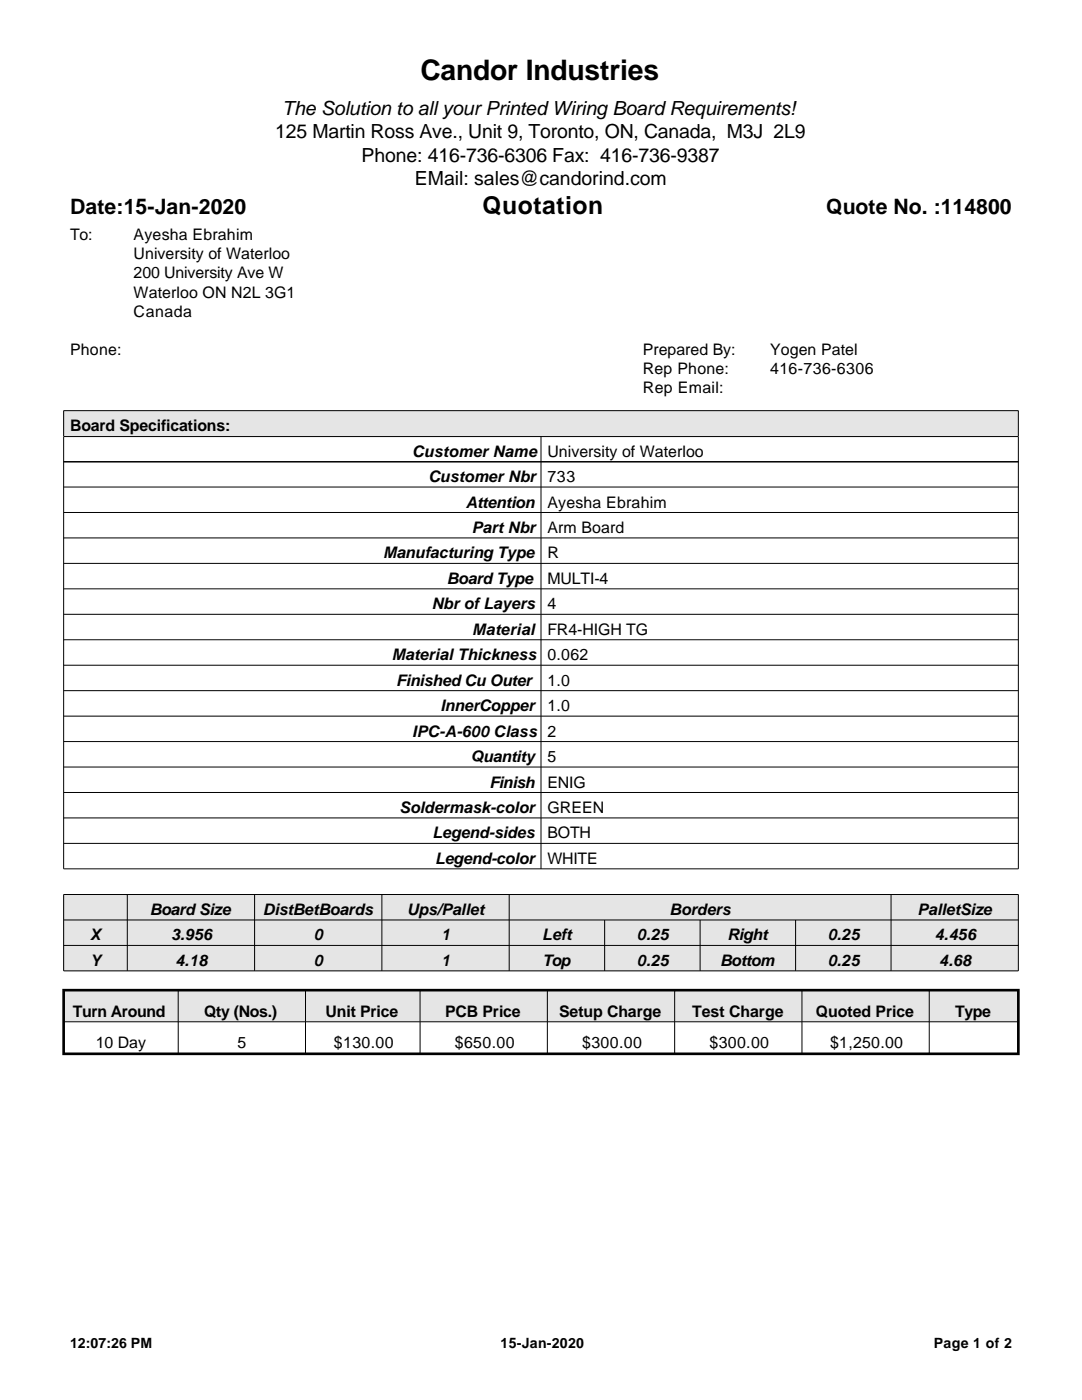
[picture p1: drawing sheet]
<svg xmlns="http://www.w3.org/2000/svg" width="216mm" height="279mm" viewBox="0 0 216 279" stroke-linecap="round" stroke-linejoin="round" font-family="sans-serif">
<defs><g id="words">
<text font-size="5.6" x="83.9" y="16">Candor Industries</text>
<text font-size="4.9" x="96.3" y="42.7">Quotation</text>
<g font-size="4.2">
<text x="14" y="42.8">Date:15-Jan-2020</text>
<text x="164.8" y="42.8">Quote No. :114800</text>
</g>
<g font-size="3.9">
<text x="56.3" y="22.9">The Solution to all your Printed Wiring Board Requirements!</text>
<text x="54.9" y="27.6">125 Martin Ross Ave., Unit 9, Toronto, ON, Canada, M3J 2L9</text>
<text x="72.2" y="32.2">Phone: 416-736-6306 Fax: 416-736-9387</text>
<text x="82.8" y="36.9">EMail: sales@candorind.com</text>
</g>
<g font-size="3.2">
<text x="14" y="48">To:</text>
<text x="26.7" y="48">Ayesha Ebrahim</text>
<text x="26.7" y="51.8">University of Waterloo</text>
<text x="26.7" y="55.6">200 University Ave W</text>
<text x="26.7" y="59.4">Waterloo ON N2L 3G1</text>
<text x="26.7" y="63.2">Canada</text>
<text x="14" y="70.8">Phone:</text>
<text x="128.3" y="70.8">Prepared By:</text>
<text x="153.7" y="70.8">Yogen Patel</text>
<text x="128.3" y="74.6">Rep Phone:</text>
<text x="153.7" y="74.6">416-736-6306</text>
<text x="128.3" y="78.4">Rep Email:</text>
<text x="14" y="86.1">Board Specifications:</text>
<text x="82.3" y="91.1">Customer Name</text>
<text x="109.2" y="91.1">University of Waterloo</text>
<text x="85.5" y="96.2">Customer Nbr</text>
<text x="92.9" y="101.3">Attention</text>
<text x="109.2" y="96.2">733</text>
<text x="109.2" y="101.3">Ayesha Ebrahim</text>
<text x="94.1" y="106.4">Part Nbr</text>
<text x="109.2" y="106.4">Arm Board</text>
<text x="76.5" y="111.5">Manufacturing Type</text>
<text x="109.2" y="111.5">R</text>
<text x="89.2" y="116.5">Board Type</text>
<text x="109.2" y="116.5">MULTI-4</text>
<text x="86.1" y="121.6">Nbr of Layers</text>
<text x="109.2" y="121.6">4</text>
<text x="78.2" y="131.8">Material Thickness</text>
<text x="94.2" y="126.7">Material</text>
<text x="109.2" y="126.7">FR4-HIGH TG</text>
<text x="109.2" y="131.8">0.062</text>
<text x="79.1" y="136.9">Finished Cu Outer</text>
<text x="109.2" y="136.9">1.0</text>
<text x="87.9" y="141.9">InnerCopper</text>
<text x="109.2" y="141.9">1.0</text>
<text x="82.3" y="147">IPC-A-600 Class</text>
<text x="109.2" y="147">2</text>
<text x="94" y="152.1">Quantity</text>
<text x="109.2" y="152.1">5</text>
<text x="97.7" y="157.2">Finish</text>
<text x="109.2" y="157.2">ENIG</text>
<text x="79.7" y="162.3">Soldermask-color</text>
<text x="86.3" y="167.3">Legend-sides</text>
<text x="109.2" y="162.3">GREEN</text>
<text x="109.2" y="167.3">BOTH</text>
<text x="86.8" y="172.4">Legend-color</text>
<text x="109.2" y="172.4">WHITE</text>
<text x="29.9" y="182.6">Board Size</text>
<text x="52.5" y="182.6">DistBetBoards</text>
<text x="81.2" y="182.6">Ups/Pallet</text>
<text x="133.6" y="182.6">Borders</text>
<text x="183.1" y="182.6">PalletSize</text>
<text x="18" y="187.7">X</text>
<text x="34.1" y="187.7">3.956</text>
<text x="62.6" y="187.7">0</text>
<text x="88" y="187.7">1</text>
<text x="108.2" y="187.7">Left</text>
<text x="127.1" y="187.7">0.25</text>
<text x="145.2" y="187.7">Right</text>
<text x="165.2" y="187.7">0.25</text>
<text x="186.5" y="187.7">4.456</text>
<text x="18" y="192.7">Y</text>
<text x="35" y="192.7">4.18</text>
<text x="62.6" y="192.7">0</text>
<text x="88" y="192.7">1</text>
<text x="108.2" y="192.7">Top</text>
<text x="127.1" y="192.7">0.25</text>
<text x="143.7" y="192.7">Bottom</text>
<text x="165.2" y="192.7">0.25</text>
<text x="187.4" y="192.7">4.68</text>
<text x="14.5" y="202.9">Turn Around</text>
<text x="40.7" y="202.9">Qty (Nos.)</text>
<text x="65" y="202.9">Unit Price</text>
<text x="88.8" y="202.9">PCB Price</text>
<text x="111.6" y="202.9">Setup Charge</text>
<text x="138.1" y="202.9">Test Charge</text>
<text x="162.8" y="202.9">Quoted Price</text>
<text x="190.6" y="202.9">Type</text>
<text x="19.1" y="209.2">10 Day</text>
<text x="47.4" y="209.2">5</text>
<text x="66.6" y="209.2">$130.00</text>
<text x="90.8" y="209.2">$650.00</text>
<text x="116.2" y="209.2">$300.00</text>
<text x="141.6" y="209.2">$300.00</text>
<text x="165.6" y="209.2">$1,250.00</text>
</g>
<g font-size="2.8">
<text x="14" y="269">12:07:26 PM</text>
<text x="99.9" y="269">15-Jan-2020</text>
<text x="186.3" y="269">Page 1 of 2</text>
</g>
</g></defs>
<g fill="#e5e5e5">
<path d="M12.7 82h95.2v5h-95.2z"/>
<path d="M107.9 82h95.3v5h-95.3z"/>
<path d="M12.7 178.5h12.7v5.1h-12.7z"/>
<path d="M25.4 178.5h25.4v5.1h-25.4z"/>
<path d="M50.8 178.5h25.4v5.1h-25.4z"/>
<path d="M76.2 178.5h25.4v5.1h-25.4z"/>
<path d="M101.6 178.5h76.2v5.1h-76.2z"/>
<path d="M177.8 178.5h25.4v5.1h-25.4z"/>
<path d="M12.7 183.6h12.7v5.1h-12.7z"/>
<path d="M25.4 183.6h25.4v5.1h-25.4z"/>
<path d="M50.8 183.6h25.4v5.1h-25.4z"/>
<path d="M76.2 183.6h25.4v5.1h-25.4z"/>
<path d="M101.6 183.6h19v5.1h-19z"/>
<path d="M120.6 183.6h19.1v5.1h-19.1z"/>
<path d="M139.7 183.6h19v5.1h-19z"/>
<path d="M158.7 183.6h19.1v5.1h-19.1z"/>
<path d="M177.8 183.6h25.4v5.1h-25.4z"/>
<path d="M12.7 188.7h12.7v5.1h-12.7z"/>
<path d="M25.4 188.7h25.4v5.1h-25.4z"/>
<path d="M50.8 188.7h25.4v5.1h-25.4z"/>
<path d="M76.2 188.7h25.4v5.1h-25.4z"/>
<path d="M101.6 188.7h19v5.1h-19z"/>
<path d="M120.6 188.7h19.1v5.1h-19.1z"/>
<path d="M139.7 188.7h19v5.1h-19z"/>
<path d="M158.7 188.7h19.1v5.1h-19.1z"/>
<path d="M177.8 188.7h25.4v5.1h-25.4z"/>
<path d="M12.7 197.6h22.9v6.3h-22.9z"/>
<path d="M35.6 197.6h25.4v6.3h-25.4z"/>
<path d="M61 197.6h22.8v6.3h-22.8z"/>
<path d="M83.8 197.6h25.4v6.3h-25.4z"/>
<path d="M109.2 197.6h25.4v6.3h-25.4z"/>
<path d="M134.6 197.6h25.4v6.3h-25.4z"/>
<path d="M160 197.6h25.4v6.3h-25.4z"/>
<path d="M185.4 197.6h17.8v6.3h-17.8z"/>
</g>
<path d="M12.7 197.6h190.5v12.7h-190.5z" fill="none" stroke="#000" stroke-width=".53"/>
<g fill="none" stroke="#000" stroke-width=".2">
<path d="M12.7 87v-5h190.5v5M12.7 87.1h190.5v86.3h-190.5zM12.7 92.2h190.5M12.7 92.1h190.5M12.7 97.2h190.5M107.9 87.1v86.3M12.7 102.3h190.5M12.7 107.4h190.5M12.7 112.4h190.5M12.7 117.5h190.5M12.7 122.6h190.5M12.7 127.7h190.5"/>
<path d="M12.7 132.8h190.5M12.7 137.8h190.5M12.7 142.9h190.5M12.7 148h190.5M12.7 153.1h190.5M12.7 158.2h190.5M12.7 178.5h190.5v15.3h-190.5zM12.7 163.2h190.5M12.7 168.3h190.5M25.4 178.5v15.3M50.8 178.5v15.3M76.2 178.5v15.3"/>
<path d="M101.6 178.5v15.3M177.8 178.5v15.3M12.7 197.6h190.5v12.7h-190.5zM12.7 183.6h190.5M12.7 188.7h190.5M35.6 197.6v12.7M61 197.6v12.7M83.8 197.6v12.7M109.2 197.6v12.7M120.6 183.6v10.2M134.6 197.6v12.7M139.7 183.6v10.2"/>
<path d="M158.7 183.6v10.2M160 197.6v12.7M185.4 197.6v12.7M12.7 203.9h190.5"/>
</g>
<use href="#words"/>
</svg>
